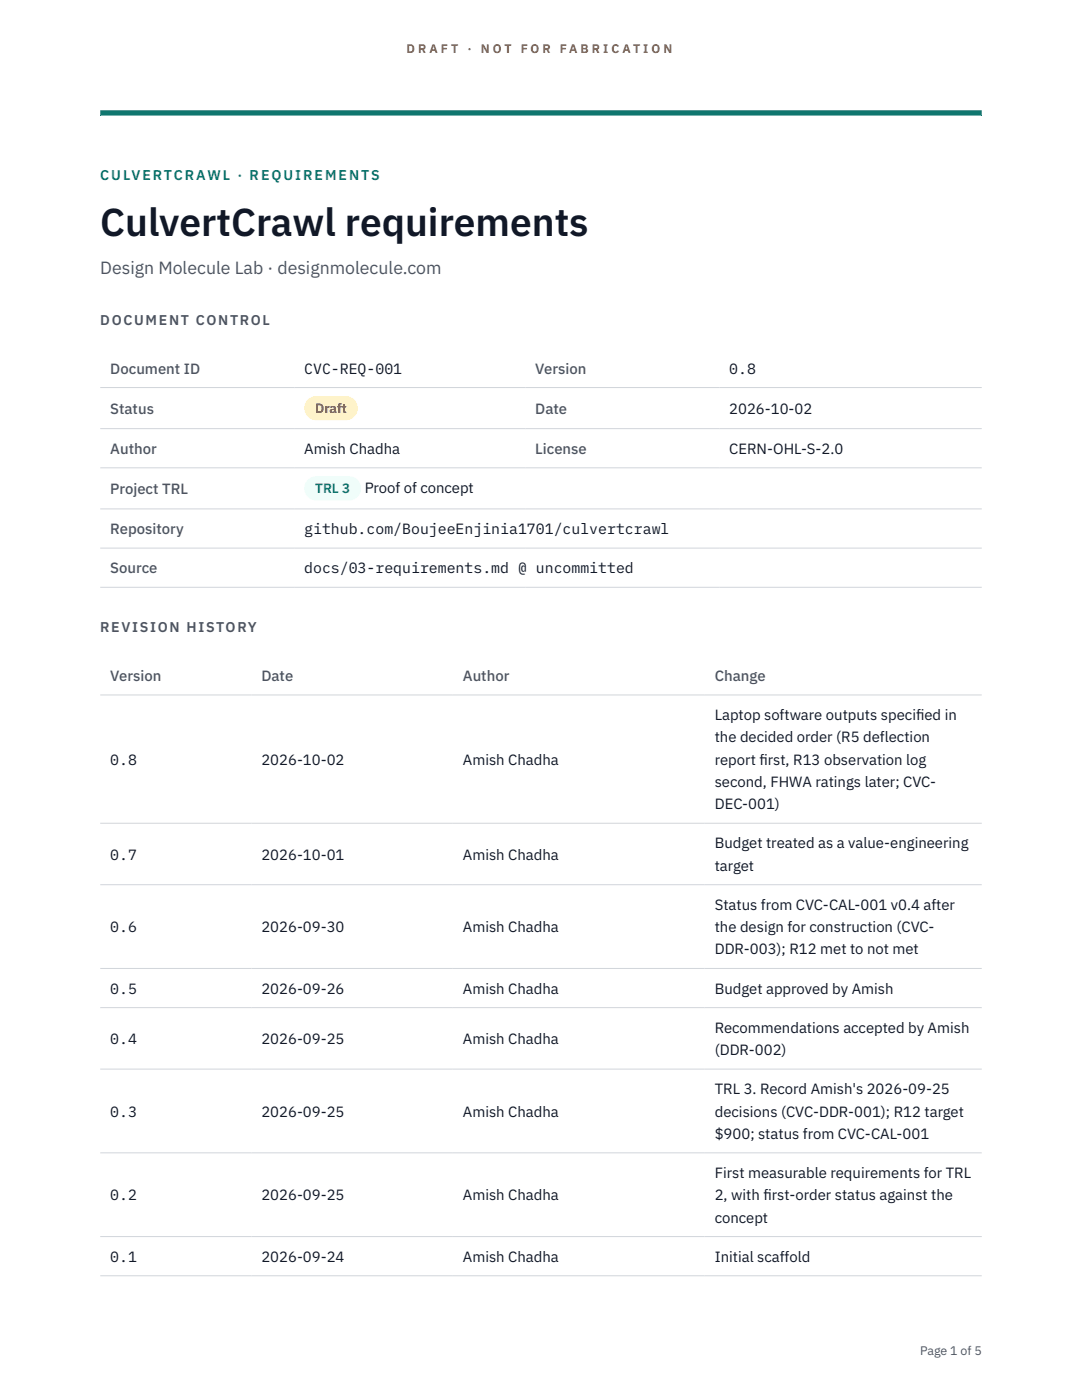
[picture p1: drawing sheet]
<svg xmlns="http://www.w3.org/2000/svg" width="216mm" height="279mm" viewBox="0 0 216 279" stroke-linecap="round" stroke-linejoin="round" font-family="sans-serif">
<defs><g id="words">
<text font-size="7.8" fill="#111827" x="20" y="47.1">CulvertCrawl requirements</text>
<text font-size="3.5" fill="#4b5563" x="20" y="54.6">Design Molecule Lab · designmolecule.com</text>
<g font-size="3" fill="#4b5563">
<text x="22" y="74.5">Document ID</text>
<text x="106.8" y="74.5">Version</text>
<text x="22" y="82.6">Status</text>
<text x="106.8" y="82.6">Date</text>
<text x="22" y="90.6">Author</text>
<text x="106.8" y="90.6">License</text>
<text x="22" y="98.6">Project TRL</text>
<text x="22" y="106.6">Repository</text>
<text x="22" y="114.4">Source</text>
<text x="22" y="135.9">Version</text>
<text x="52.2" y="135.9">Date</text>
<text x="92.4" y="135.9">Author</text>
<text x="142.6" y="135.9">Change</text>
</g>
<g font-size="3" fill="#111827">
<text x="60.7" y="74.5">CVC-REQ-001</text>
<text x="145.5" y="74.5">0.8</text>
<text x="145.5" y="82.6">2026-10-02</text>
<text x="60.7" y="90.6">Amish Chadha</text>
<text x="145.5" y="90.6">CERN-OHL-S-2.0</text>
<text x="72.8" y="98.5">Proof of concept</text>
<text x="60.7" y="106.6">github.com/BoujeeEnjinia1701/culvertcrawl</text>
<text x="60.7" y="114.4">docs/03-requirements.md @ uncommitted</text>
<text x="142.6" y="143.7">Laptop software outputs specif</text>
<text x="182.8" y="143.7">ied in</text>
<text x="142.6" y="148.2">the decided order (R5 deflection</text>
<text x="22" y="152.6">0.8</text>
<text x="52.2" y="152.6">2026-10-02</text>
<text x="92.4" y="152.6">Amish Chadha</text>
<text x="142.6" y="152.6">report f</text>
<text x="151.5" y="152.6">irst, R13 observation log</text>
<text x="142.6" y="157.1">second, FHWA ratings later; CVC-</text>
<text x="142.6" y="161.5">DEC-001)</text>
<text x="22" y="171.5">0.7</text>
<text x="52.2" y="171.5">2026-10-01</text>
<text x="92.4" y="171.5">Amish Chadha</text>
<text x="142.6" y="169.3">Budget treated as a value-engineering</text>
<text x="142.6" y="173.8">target</text>
<text x="142.6" y="181.6">Status from CVC-CAL-001 v0.4 after</text>
<text x="22" y="186">0.6</text>
<text x="52.2" y="186">2026-09-30</text>
<text x="92.4" y="186">Amish Chadha</text>
<text x="142.6" y="186">the design for construction (CVC-</text>
<text x="142.6" y="190.5">DDR-003); R12 met to not met</text>
<text x="22" y="198.3">0.5</text>
<text x="52.2" y="198.3">2026-09-26</text>
<text x="92.4" y="198.3">Amish Chadha</text>
<text x="142.6" y="198.3">Budget approved by Amish</text>
<text x="22" y="208.3">0.4</text>
<text x="52.2" y="208.3">2026-09-25</text>
<text x="92.4" y="208.3">Amish Chadha</text>
<text x="142.6" y="206.1">Recommendations accepted by Amish</text>
<text x="142.6" y="210.6">(DDR-002)</text>
<text x="142.6" y="218.4">TRL 3. Record Amish's 2026-09-25</text>
<text x="22" y="222.8">0.3</text>
<text x="52.2" y="222.8">2026-09-25</text>
<text x="92.4" y="222.8">Amish Chadha</text>
<text x="142.6" y="222.8">decisions (CVC-DDR-001); R12 target</text>
<text x="142.6" y="227.3">$900; status from CVC-CAL-001</text>
<text x="22" y="239.5">0.2</text>
<text x="52.2" y="239.5">2026-09-25</text>
<text x="92.4" y="239.5">Amish Chadha</text>
<text x="142.6" y="235.1">First measurable requirements for TRL</text>
<text x="142.6" y="239.5">2, with f</text>
<text x="152.3" y="239.5">irst-order status against the</text>
<text x="142.6" y="244">concept</text>
<text x="22" y="251.8">0.1</text>
<text x="52.2" y="251.8">2026-09-24</text>
<text x="92.4" y="251.8">Amish Chadha</text>
<text x="142.6" y="251.8">Initial scaffold</text>
</g>
<text font-size="2.8" fill="#0f766e" x="20" y="36">CULVERTCRAWL · REQUIREMENTS</text>
<g font-size="2.8" fill="#4b5563">
<text x="20" y="64.8">DOCUMENT CONTROL</text>
<text x="20" y="126.2">REVISION HISTORY</text>
</g>
<text font-size="2.7" fill="#92400e" x="62.9" y="82.5">Draft</text>
<text font-size="2.7" fill="#0f766e" x="62.9" y="98.5">TRL 3</text>
<g font-size="2.5" fill="#b45309">
<text x="81.1" y="10.5">D R A F T</text>
<text x="93.3" y="10.5">·</text>
<text x="95.9" y="10.5">N O T</text>
<text x="103.9" y="10.5">F O R</text>
<text x="111.7" y="10.5">F A B R I C A T I O N</text>
</g>
<text font-size="2.5" fill="#4b5563" x="183.6" y="270.3">Page 1 of 5</text>
</g></defs>
<path d="M20 23.1h175.9zM20 22h175.9v1.1h-175.9z" fill-rule="evenodd" fill="#0f766e"/>
<g fill="none" stroke="#d1d5db" stroke-width=".2">
<path d="M20 77.3h175.9M20 85.5h175.9M20 93.4h175.9M20 101.6h175.9M20 109.4h175.9M20 117.2h175.9M20 138.7h175.9M20 164.3h175.9M20 176.6h175.9M20 193.3h175.9M20 201.1h175.9M20 213.4h175.9"/>
<path d="M20 230.1h175.9M20 246.8h175.9M20 254.6h175.9"/>
</g>
<path d="M60.7 79h10.7v4.9h-10.7z" fill="#fef3c7"/>
<path d="M60.7 95.1h11.4v4.8h-11.4z" fill="#f0fdfa"/>
<use href="#words"/>
</svg>
